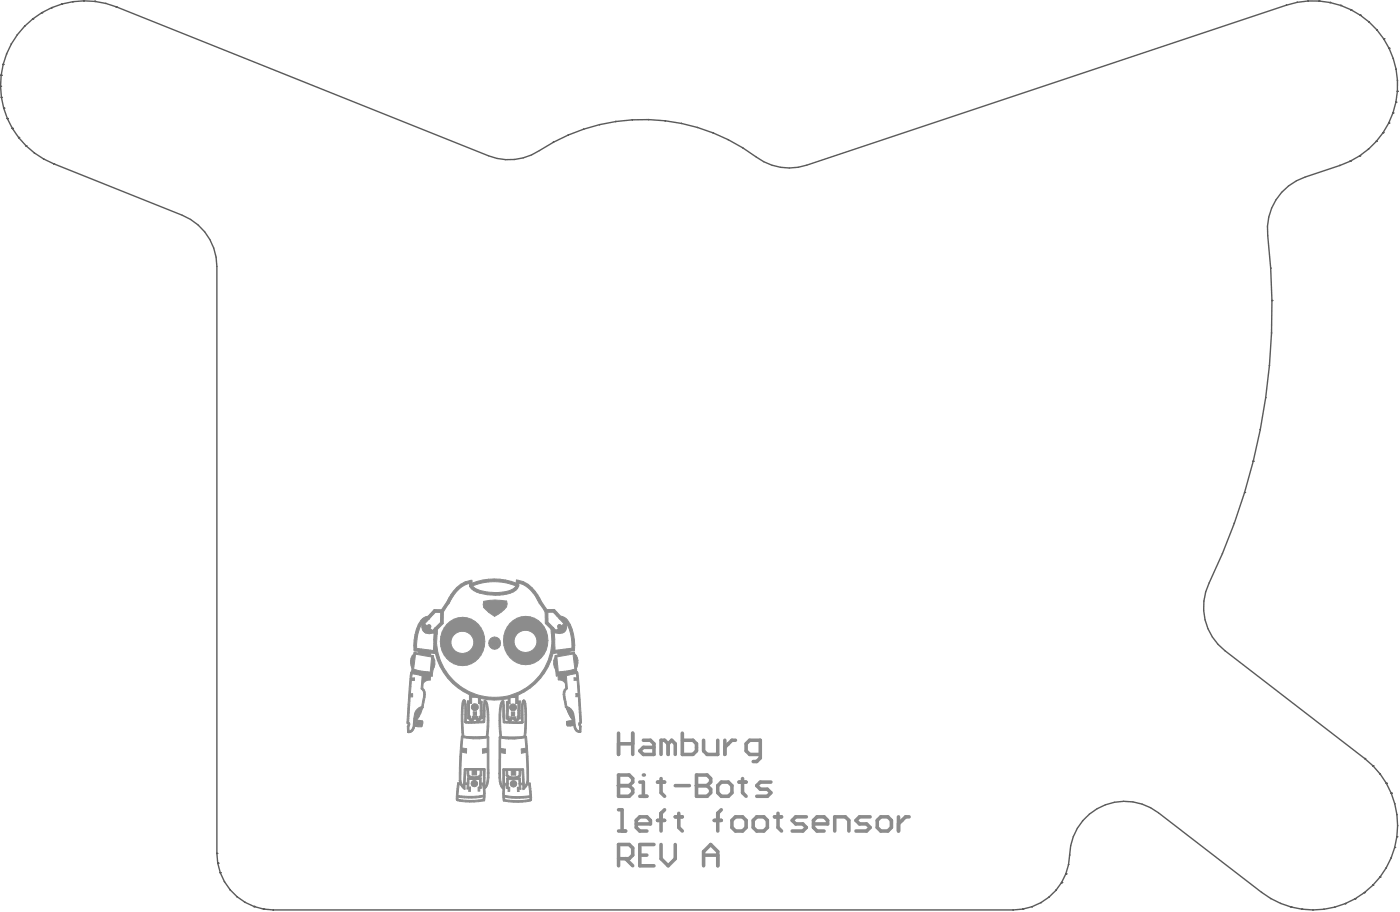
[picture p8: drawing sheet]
<svg xmlns="http://www.w3.org/2000/svg" width="334mm" height="217mm" viewBox="0 0 334 217" stroke-linecap="round" stroke-linejoin="round" font-family="sans-serif">
<path d="M333 199.4h.1" fill="none" stroke="#5a5a5a" stroke-width=".33"/>
<circle cx="333" cy="199.4" r=".17" fill="#5a5a5a"/>
<path d="M331.6 189l.9 2.5 .5 2.6M333.2 196.7l-.2 2.6" fill="none" stroke="#5a5a5a" stroke-width=".33"/>
<circle cx="331.6" cy="189" r=".17" fill="#5a5a5a"/>
<path d="M332 26.9h.1" fill="none" stroke="#5a5a5a" stroke-width=".33"/>
<g fill="#5a5a5a">
<circle cx="332" cy="26.9" r=".17"/>
<circle cx="332.8" cy="24.4" r=".17"/>
</g>
<path d="M332.8 24.4h.1M333.1 21.8l-.3 2.6" fill="none" stroke="#5a5a5a" stroke-width=".33"/>
<circle cx="333.1" cy="21.8" r=".17" fill="#5a5a5a"/>
<path d="M331.1 11.5h.1M332.1 14l.7 2.5M332.8 16.5l.3 2.6M332.8 16.5h.1M333.1 19.1h.1M333.1 21.8h.1" fill="none" stroke="#5a5a5a" stroke-width=".33"/>
<g fill="#5a5a5a">
<circle cx="331.1" cy="11.5" r=".17"/>
<circle cx="327.2" cy="210.9" r=".17"/>
</g>
<path d="M327.2 210.9h.1M329 209l-1.8 1.9M329 209h.1" fill="none" stroke="#5a5a5a" stroke-width=".33"/>
<circle cx="329" cy="209" r=".17" fill="#5a5a5a"/>
<path d="M327.2 211h.1M327.2 211l-1.9 1.7" fill="none" stroke="#5a5a5a" stroke-width=".33"/>
<circle cx="325.3" cy="212.7" r=".17" fill="#5a5a5a"/>
<path d="M325.3 212.7h.1" fill="none" stroke="#5a5a5a" stroke-width=".33"/>
<circle cx="330.5" cy="186.7" r=".17" fill="#5a5a5a"/>
<path d="M327.3 182.5l1.7 2M327.3 182.5h.1M329 184.5h.1M329 184.5l1.5 2.2" fill="none" stroke="#5a5a5a" stroke-width=".33"/>
<g fill="#5a5a5a">
<circle cx="327.3" cy="182.5" r=".17"/>
<circle cx="325.3" cy="180.8" r=".17"/>
</g>
<path d="M328.1 33.7h.1M325.3 180.7v.1" fill="none" stroke="#5a5a5a" stroke-width=".33"/>
<circle cx="328.1" cy="33.7" r=".17" fill="#5a5a5a"/>
<path d="M326.2 35.5h.1M328.1 33.7l-1.9 1.8M329.7 31.6h.1" fill="none" stroke="#5a5a5a" stroke-width=".33"/>
<g fill="#5a5a5a">
<circle cx="329.7" cy="31.6" r=".17"/>
<circle cx="329.8" cy="9.2" r=".17"/>
</g>
<path d="M326.4 5.3h.1M328.2 7.1h.1M328.2 7.1l1.6 2.1M329.8 9.2h.1" fill="none" stroke="#5a5a5a" stroke-width=".33"/>
<circle cx="323" cy="214.2" r=".17" fill="#5a5a5a"/>
<path d="M323 214.2h.1M323 214.2l-2.3 1.1" fill="none" stroke="#5a5a5a" stroke-width=".33"/>
<circle cx="320.7" cy="215.3" r=".17" fill="#5a5a5a"/>
<path d="M321.8 38.4l-2.4 1M320.7 215.3h.1" fill="none" stroke="#5a5a5a" stroke-width=".33"/>
<circle cx="321.8" cy="38.4" r=".17" fill="#5a5a5a"/>
<path d="M319.4 39.4h.1" fill="none" stroke="#5a5a5a" stroke-width=".33"/>
<circle cx="322" cy="2.3" r=".17" fill="#5a5a5a"/>
<path d="M319.6 1.3h.1M319.6 1.3l2.4 1M322 2.3h.1" fill="none" stroke="#5a5a5a" stroke-width=".33"/>
<circle cx="319.6" cy="1.3" r=".17" fill="#5a5a5a"/>
<path d="M315.6 216.7l-2.6 .1" fill="none" stroke="#5a5a5a" stroke-width=".33"/>
<circle cx="317.1" cy=".6" r=".17" fill="#5a5a5a"/>
<path d="M314.5 .2l2.6 .4M317.1 .6h.1" fill="none" stroke="#5a5a5a" stroke-width=".33"/>
<circle cx="314.5" cy=".2" r=".17" fill="#5a5a5a"/>
<path d="M311.8 .2h.1M311.8 .2h2.6M314.5 .2h.1M310.3 216.6h.1" fill="none" stroke="#5a5a5a" stroke-width=".33"/>
<circle cx="310.3" cy="216.6" r=".17" fill="#5a5a5a"/>
<path d="M307.8 216.1h.1M307.8 216.1l2.5 .5" fill="none" stroke="#5a5a5a" stroke-width=".33"/>
<circle cx="307.8" cy="216.1" r=".17" fill="#5a5a5a"/>
<path d="M306.7 1.2h.1M309.2 .6l-2.5 .6M309.2 .6h.1M309 43.1l-1.8 1.2-1.7 1.5M298.7 109.9h.1M300.7 212.6l2.2 1.5" fill="none" stroke="#5a5a5a" stroke-width=".33"/>
<circle cx="298.7" cy="109.9" r=".17" fill="#5a5a5a"/>
<path d="M303.1 79.3h.1M303.2 71.6h.1M301.7 94.7h.1M298.7 109.9h.1M300.4 102.4h.1" fill="none" stroke="#5a5a5a" stroke-width=".33"/>
<circle cx="303.2" cy="71.6" r=".17" fill="#5a5a5a"/>
<path d="M302.1 53.9l.1 2.3M303.1 49.6l-.7 2.1M302.9 63.9h.1M303.2 71.6h.1M296.7 117.4h.1M294.2 124.7h.1" fill="none" stroke="#5a5a5a" stroke-width=".33"/>
<circle cx="296.7" cy="117.4" r=".17" fill="#5a5a5a"/>
<path d="M287 143.2l-.1 2.3 .4 2.2M288 149.8l1 2M258.1 195.6l-1.3 1.8M261.5 192.7l-1.8 1.3M267.8 190.9l-2.2 .3-2.1 .6M272.2 191.6l2.1 .9 1.8 1.2M251.7 212.2h.1M253 210.3l-1.3 1.9" fill="none" stroke="#5a5a5a" stroke-width=".33"/>
<circle cx="253" cy="210.3" r=".17" fill="#5a5a5a"/>
<path d="M253 210.3h.1" fill="none" stroke="#5a5a5a" stroke-width=".33"/>
<circle cx="253.1" cy="210.3" r=".17" fill="#5a5a5a"/>
<path d="M251.7 212.2l-1.6 1.6M254.1 208.2h.1" fill="none" stroke="#5a5a5a" stroke-width=".33"/>
<circle cx="254.1" cy="208.2" r=".17" fill="#5a5a5a"/>
<path d="M254.7 206l-.6 2.2M254.7 206h.1M255 203.7l-.3 2.3" fill="none" stroke="#5a5a5a" stroke-width=".33"/>
<circle cx="254.1" cy="208.2" r=".17" fill="#5a5a5a"/>
<path d="M255.8 199.4l-.6 2.1M246 216h.1M246 216l-2.2 .6M254.1 208.2h.1M255 203.7h.1" fill="none" stroke="#5a5a5a" stroke-width=".33"/>
<circle cx="243.8" cy="216.6" r=".17" fill="#5a5a5a"/>
<g fill="none" stroke="#5a5a5a" stroke-width=".33">
<path d="M116.4 37.1l2.1 .7 2 .2M126.7 36.9l-2 .7-2 .4M131.9 33.9l-3.3 2M131.9 33.9h.1M135.5 32.2h.1M139.1 30.8l-3.6 1.4M142.9 29.7h.1M146.8 29l-3.8 .7M146.8 29h.1M150.7 28.6h.1M154.7 28.5l-4 .1M154.7 28.5h.1"/>
<path d="M158.6 28.8h.1M162.5 29.4h.1M162.5 29.4l3.8 1M177 35.2l3.3 2.2M62.8 216.6h.1M62.8 216.6l2.4 .2M65.2 216.8h.1M243.8 216.6h.1"/>
</g>
<circle cx="62.8" cy="216.6" r=".17" fill="#5a5a5a"/>
<path d="M54.9 212l1.6 1.7M56.5 213.7l1.9 1.3M62.8 216.6h.1" fill="none" stroke="#5a5a5a" stroke-width=".33"/>
<circle cx="52.5" cy="207.9" r=".17" fill="#5a5a5a"/>
<path d="M51.9 205.7l.6 2.2M52.5 207.9h.1" fill="none" stroke="#5a5a5a" stroke-width=".33"/>
<circle cx="51.9" cy="205.7" r=".17" fill="#5a5a5a"/>
<path d="M51.9 205.7h.1" fill="none" stroke="#5a5a5a" stroke-width=".33"/>
<circle cx="51.9" cy="205.7" r=".17" fill="#5a5a5a"/>
<path d="M51.7 203.4l.2 2.3" fill="none" stroke="#5a5a5a" stroke-width=".33"/>
<circle cx="51.7" cy="203.4" r=".17" fill="#5a5a5a"/>
<path d="M43.4 51.3l2 1M47.2 53.6l1.6 1.6 1.2 1.9 .9 2M51.5 61.3l.2 2.2M51.7 203.4h.1" fill="none" stroke="#5a5a5a" stroke-width=".33"/>
<circle cx="27.7" cy="1.6" r=".17" fill="#5a5a5a"/>
<path d="M22.6 .3h.1M22.7 .3l2.5 .5M27.7 1.6h.1" fill="none" stroke="#5a5a5a" stroke-width=".33"/>
<circle cx="22.6" cy=".3" r=".17" fill="#5a5a5a"/>
<path d="M14.8 .9h.1M17.4 .4h.1M17.4 .4l-2.6 .5M12.8 39h.1" fill="none" stroke="#5a5a5a" stroke-width=".33"/>
<circle cx="12.8" cy="39" r=".17" fill="#5a5a5a"/>
<path d="M8.2 36.5l2.2 1.4 2.4 1.1" fill="none" stroke="#5a5a5a" stroke-width=".33"/>
<circle cx="12.3" cy="1.8" r=".17" fill="#5a5a5a"/>
<path d="M10 3h.1M12.3 1.8l-2.3 1.2M12.3 1.8h.1" fill="none" stroke="#5a5a5a" stroke-width=".33"/>
<circle cx="10" cy="3" r=".17" fill="#5a5a5a"/>
<path d="M7.8 4.5h.1M10 3h.1M10 3l-2.2 1.5" fill="none" stroke="#5a5a5a" stroke-width=".33"/>
<circle cx="7.8" cy="4.5" r=".17" fill="#5a5a5a"/>
<path d="M7.8 4.5h.1" fill="none" stroke="#5a5a5a" stroke-width=".33"/>
<circle cx="6.2" cy="34.7" r=".17" fill="#5a5a5a"/>
<path d="M4.4 32.8h.1M6.2 34.7h.1" fill="none" stroke="#5a5a5a" stroke-width=".33"/>
<circle cx="4.4" cy="32.8" r=".17" fill="#5a5a5a"/>
<path d="M3 30.6l1.4 2.2" fill="none" stroke="#5a5a5a" stroke-width=".33"/>
<circle cx="3" cy="30.6" r=".17" fill="#5a5a5a"/>
<path d="M1.8 28.3l1.1 2.3M2.9 30.6h.1" fill="none" stroke="#5a5a5a" stroke-width=".33"/>
<circle cx="1.8" cy="28.3" r=".17" fill="#5a5a5a"/>
<path d="M1.8 28.3h.1" fill="none" stroke="#5a5a5a" stroke-width=".33"/>
<circle cx="1.8" cy="28.2" r=".17" fill="#5a5a5a"/>
<path d="M.9 25.8h.1M1.8 28.2h.1" fill="none" stroke="#5a5a5a" stroke-width=".33"/>
<circle cx=".9" cy="25.8" r=".17" fill="#5a5a5a"/>
<path d="M.3 23.2l.6 2.6M.3 23.2h.1M.9 25.8h.1" fill="none" stroke="#5a5a5a" stroke-width=".33"/>
<circle cx=".3" cy="23.2" r=".17" fill="#5a5a5a"/>
<path d="M.1 20.6l.2 2.6" fill="none" stroke="#5a5a5a" stroke-width=".33"/>
<circle cx=".1" cy="20.6" r=".17" fill="#5a5a5a"/>
<path d="M.1 20.6h.1" fill="none" stroke="#5a5a5a" stroke-width=".33"/>
<circle cx=".3" cy="17.9" r=".17" fill="#5a5a5a"/>
<path d="M.3 17.9h.1M.8 15.4l-.5 2.5" fill="none" stroke="#5a5a5a" stroke-width=".33"/>
<circle cx=".8" cy="15.4" r=".17" fill="#5a5a5a"/>
<path d="M.3 18h.1M.8 15.4h.1" fill="none" stroke="#5a5a5a" stroke-width=".33"/>
<circle cx=".3" cy="18" r=".17" fill="#5a5a5a"/>
<path d="M1.6 12.9l-.8 2.4M4.1 8.3l-1.4 2.2M5.8 6.3l-1.7 2M5.9 6.3h.1M332.5 201.9h.1" fill="none" stroke="#5a5a5a" stroke-width=".33"/>
<circle cx="332.5" cy="201.9" r=".17" fill="#5a5a5a"/>
<g fill="none" stroke="#5a5a5a" stroke-width=".33">
<path d="M.3 18l-.2 2.6M2.7 10.5l-1.1 2.3M326.4 5.3l1.8 1.8M331.1 11.5l1 2.5M333.1 19.1v2.6M.9 25.8l.9 2.4M4.4 32.8l1.8 1.9M170 31.7l3.6 1.6M184 39.4l2.1 .5 2.1 .1M192.3 39.4l-2 .5M329.7 31.6l-1.6 2.1M332.7 24.4l-.6 2.5"/>
<path d="M50.9 59.1l.6 2.2M302.2 56.2a149.9 149.9 0 0 1 .4 30.9M302.4 51.7l-.3 2.2M305.5 45.8l-1.3 1.8M51.7 63.5v139.8M302.6 87.1l-.9 7.6-1.3 7.7-1.7 7.5M302.6 87.1h.1M296.7 117.4l-2.5 7.3-2.8 7.2M288.2 138.9l-.8 2.1-.4 2.2M287.3 147.7l.7 2.1M259.7 194l-1.6 1.6M325.3 180.8l2 1.7"/>
<path d="M333 199.4l-.5 2.5M333 194.1l.2 2.6M52.5 208l1 2.1M248.1 215.1l-2 .9M254.1 208.2l-1 2.1M255.2 201.5l-.2 2.2M305.3 215.3l2.5 .8M320.7 215.3l-2.5 .8M331.6 204.4l-1.2 2.4-1.4 2.2M332.5 202l-.9 2.4"/>
</g>
<circle cx="331" cy="29.3" r=".17" fill="#5a5a5a"/>
<path d="M331 29.3l-1.3 2.3M331 29.3h.1M332 26.9l-1 2.4" fill="none" stroke="#5a5a5a" stroke-width=".33"/>
<circle cx="331" cy="29.3" r=".17" fill="#5a5a5a"/>
<path d="M329.8 9.2l1.3 2.3M331 29.3h.1M304.2 47.6l-1.1 2M311.1 42.2l-2.1 .9M302.9 214.1l2.4 1.2M310.4 216.6l2.6 .2M318.2 216.1l-2.6 .6M325.2 212.7l-2.1 1.4" fill="none" stroke="#5a5a5a" stroke-width=".33"/>
<circle cx="324.1" cy="37.1" r=".17" fill="#5a5a5a"/>
<path d="M324.3 3.7h.1M324.3 3.7l2.1 1.6M324.1 37.1l-2.3 1.3M324.1 37.1h.1M326.2 35.5l-2.1 1.6" fill="none" stroke="#5a5a5a" stroke-width=".33"/>
<circle cx="324.3" cy="3.6" r=".17" fill="#5a5a5a"/>
<g fill="none" stroke="#5a5a5a" stroke-width=".33">
<path d="M311.8 .2l-2.6 .4M317.1 .6l2.5 .7M322 2.3l2.3 1.3M122.7 38h-2.2M128.6 35.9l-1.9 1M142.9 29.7l-3.7 1.1M150.7 28.6l-3.9 .4M154.7 28.5l3.9 .3 3.9 .6M166.3 30.4l3.7 1.3M173.6 33.3l3.4 1.9M180.3 37.4l1.8 1.1 1.9 .9M289 151.8l1.4 1.8"/>
<path d="M256.8 197.4l-1 2M263.5 191.8l-2 .9M267.8 190.9l2.3 .2 2.1 .5M60.6 216l2.2 .6M243.8 216.6l-2.3 .2M250 213.8l-1.8 1.3"/>
</g>
<circle cx="60.6" cy="216" r=".17" fill="#5a5a5a"/>
<g fill="none" stroke="#5a5a5a" stroke-width=".33">
<path d="M.3 17.9v.1M.8 15.4h.1M.8 15.3v.1M1.6 12.8v.1M2.7 10.5h.1M4.2 8.3h-.1M5.9 6.3h-.1M7.8 4.5l-1.9 1.8M7.8 4.5h.1M10 3h.1M12.3 1.8h.1M14.8 .9l-2.5 .9"/>
<path d="M14.8 .9h.1M17.4 .4h.1M20 .2l-2.6 .2M20 .2h.1M20 .2l2.6 .1M22.6 .3h.1M25.2 .8l2.5 .8M27.7 1.6h.1M27.7 1.6l88.7 35.5M306.7 1.2l-114.4 38.2M306.7 1.2h.1M309.2 .6h.1"/>
<path d="M311.8 .2h.1M314.4 .2h.1M314.5 .2h.1M317.1 .6h.1M319.6 1.3h.1M322 2.3h.1M324.3 3.6v.1M326.4 5.3h.1M328.2 7.1h.1M329.8 9.2h.1M331.1 11.5h.1M332.1 14h.1"/>
<path d="M332.8 16.5h.1M333.1 19.1h.1M.1 20.6h.1M.3 23.2h.1M.9 25.8h.1M1.8 28.2h.1M1.8 28.2v.1M1.8 28.3h.1M2.9 30.6h.1M3 30.6h.1M4.4 32.8h.1M6.2 34.7h.1"/>
<path d="M6.2 34.7l2 1.8M10.4 37.9h.1M12.8 39h.1M12.8 39l30.6 12.3M131.9 33.9h.1M135.5 32.2l-3.6 1.7M135.5 32.2h.1M139.2 30.8h-.1M143 29.7h-.1M146.8 29h.1M150.7 28.6h.1M154.7 28.5h.1"/>
<path d="M158.6 28.8h.1M162.5 29.4h.1M166.3 30.4h.1M170 31.7h.1M173.6 33.3h.1M177 35.2h.1M190.3 39.9l-2.1 .1M319.4 39.4l-8.3 2.8M321.8 38.4h.1M324.1 37.1h.1M326.2 35.5h.1M328.1 33.7h.1"/>
<path d="M329.7 31.6h.1M331 29.3h.1M332 26.9h.1M332.1 26.9h-.1M332.8 24.4h.1M333.1 21.7v.1M45.4 52.3l1.8 1.3M302.9 63.9h.1M303.1 79.3h.1M303.2 71.6h.1M301.7 94.7h.1M302.6 87.1h.1"/>
<path d="M296.7 117.4h.1M298.7 109.9l-2 7.5M298.7 109.9h.1M300.4 102.4h.1M291.4 131.9l-3.2 7M291.4 131.9h.1M294.2 124.7h.1M290.4 153.6l1.6 1.5 33.3 25.6M276.1 193.7l24.6 18.9M325.3 180.7v.1M327.3 182.5h.1M329 184.5h.1"/>
<path d="M330.5 186.7h.1M330.5 186.7l1.1 2.3M331.6 189h.1M332.5 191.5h.1M333 199.3v.1M333 194.1h.1M333.2 196.7h.1M51.7 203.4h.1M51.9 205.7h.1M52.5 207.9h.1M52.5 207.9v.1M53.5 210.1h.1"/>
<path d="M53.5 210.1l1.4 1.9M56.5 213.7h.1M58.4 215l2.2 1M60.6 216h.1M62.8 216.6h.1M65.2 216.8h.1M65.2 216.8h176.3M241.5 216.8h.1M243.8 216.6h.1M246 216h.1M246.1 216h-.1M248.2 215.1h-.1"/>
<path d="M250.1 213.8h-.1M251.7 212.2h.1M253.1 210.3h-.1M254.1 208.2h.1M254.7 206h.1M255 203.7h.1M302.9 214.1h.1M305.3 215.3h.1M307.8 216.1h.1M310.3 216.6h.1M313 216.8h.1M315.6 216.7h.1"/>
<path d="M318.2 216.1h.1M320.7 215.3h.1M323.1 214.1l-.1 .1M325.3 212.7h-.1M327.2 210.9h.1M329 209h.1M330.4 206.8h.1M331.6 204.4h.1M332.5 201.9v.1M332.5 201.9h.1"/>
</g>
<g fill="#8c8c8c">
<path d="M135.1 168.7a2.66 2.66 0 0 1 1.5 2.9l-.8-1.2z"/>
<path d="M136.6 171.6l.1 .1z"/>
<path d="M135 168.5a2.78 2.78 0 0 1 1.8 2.9l.1 1.3-.1 .1v-1l-.6-2.1z"/>
<path d="M135.1 171.9l1.5-.1 .1 1-1.5 .1z"/>
<path d="M121.9 169.7h.8v.8h-.8z"/>
<path d="M115.3 143.3a13.7 13.7 0 0 1 5.5-.1l.1 .7-.2 .7a8.6 8.6 0 0 1-2.8 2.3l-1.4-1-1.2-1.1z"/>
<path d="M112.8 169.6h.8v.8h-.8z"/>
<path d="M99.7 169.3l.5-.4-.6 1.7-.6 .7 .3-1.1z"/>
<path d="M99 172l1.4 .1-.1 .7-1.4-.1z"/>
<path d="M116.5 153.2a1.45 1.45 0 0 1 2.9 0 1.45 1.45 0 0 1-2.9 0zM117 153.2a.95 .95 0 0 0 1.9 0 .95 .95 0 0 0-1.9 0z"/>
<path d="M121.6 148.6a5.3 5.3 0 0 1 5.9-1.2 5.3 5.3 0 0 1 3.1 5.2 5.2 5.2 0 0 1-3.6 5.5 5.2 5.2 0 0 1-6.1-2.3 6.1 6.1 0 0 1 .7-7.2zM122.6 152.9a2.7 2.7 0 0 0 5.4 0 2.7 2.7 0 0 0-5.4 0z"/>
<path d="M119.7 167h.3l.1 .1 .2 4.8 4 .1v-3.1a2.28 2.28 0 0 1 .3-2l.3-.1 .2 .1a26.3 26.3 0 0 1 .2 8.5l.1 .1a66.7 66.7 0 0 1 .5 10.9v.2h.5l.1 .7a7.6 7.6 0 0 1 .1 3.5 13 13 0 0 1-6.6-.1l-.1-2.7a4.3 4.3 0 0 1-1-3.8l.1-8.5 .2-.2a23.4 23.4 0 0 1 .3-8.2zM119.8 167.5l-.2 .6a27.9 27.9 0 0 0 0 7.4l2.5 .1 2.8-.2 .2-5.1-.2-3-.2 1.6v3.2l-.2 .2-.7 .1a9.9 9.9 0 0 1-3.8-.3zM119.3 175.9v2.4l1.2 .2-.1 1-1.1-.2v6l.4 1.9 .2 .2v-4.2h4.7l.2 .2 .2 4 .6-1.4-.2-6.7-1.1 .2v-1l1.1-.2-.2-2.5a15.7 15.7 0 0 1-5.3 .1zM121 183.6v1.1l.6 .3 1.4 .1 .7-.4v-1.1h-.8v1.1h-1v-1.1zM120.2 183.6l.1 3h.5v-1.2h.7l-.8-.6-.1-1.2zM124.1 183.6a1.36 1.36 0 0 1-.7 1.8h.6l.1 1.2h.5l-.1-3zM121.2 185.8l-.1 1.8h.4v.9h-.4v-.6h-.3v-.9h-.3l-.3 2.5 2.8 .3 3.3-.2-.3-2.6h-.3l-.2 .5-.8 .7-.1-1.2h-.5l.1 1h-.5v.6h-.3l-.1-1h.5l-.1-1.8zM120.2 189.9l.1 .6a15.3 15.3 0 0 0 6 0v-.5a20.3 20.3 0 0 1-6.1-.1z"/>
<path d="M106.5 148.8a5.3 5.3 0 0 1 6-1.2 5.3 5.3 0 0 1 3.1 5.3 5.2 5.2 0 0 1-3.6 5.4 5.2 5.2 0 0 1-6.1-2.2 6.1 6.1 0 0 1 .6-7.3zM107.5 153.1a2.7 2.7 0 0 0 5.4 0 2.7 2.7 0 0 0-5.4 0z"/>
<path d="M100.7 147.4l1.3-.5 1.5-1.6h1.8l1.3-1.9a9.8 9.8 0 0 1 4.3-4.8l1.6-.3v.7a14.5 14.5 0 0 1 10.6-.1v-.7a7.9 7.9 0 0 1 5.9 5.1l1.4 2 1.7-.1 1.5 1.6 .5 .1a3.8 3.8 0 0 1 2.3 3 12.3 12.3 0 0 1 .5 5.2l-1.1 .1 .1 .4 1-.2v.2a3.2 3.2 0 0 1 .5 3.7l.4 1.7 .4 4.6 .4 6.5-.3 .4 .2 .6-.1 1.4a1.35 1.35 0 0 1-1.5-1.7l-.3-2.7-.6-1-1-.6v.2l-.2-.1-.5-2.5a2.06 2.06 0 0 1 .6-2.2l-.1-1.1-.3-.3-.5-.4-.9-.1-.1-1-.4 .1-.2-1.6a3.2 3.2 0 0 1-.1-3.1v-.2l.7-.1-.1-.6-1.1 .2a14.6 14.6 0 0 1-8.3 9.9v1.4h.5v4.3h-.3a.61 .61 0 0 1-.6 .6 .61 .61 0 0 1-.7-.6h-.3a.56 .56 0 0 1-.5 .5 .56 .56 0 0 1-.6-.5h-.4v-.5l.1-3.6 .4-.1v-.6a15.9 15.9 0 0 1-6.6-.1v.7h.4l.1 4.1-.4 .1a.65 .65 0 0 1-.6 .5 .65 .65 0 0 1-.6-.5h-.4a.67 .67 0 0 1-.6 .5 .67 .67 0 0 1-.7-.6l-.2 .1v-4.3l.4-.1v-1.4a14.5 14.5 0 0 1-8.1-9.8l-1.1-.1-.1 .5 .7 .1v.2a3.2 3.2 0 0 1-.1 3.2l-.2 1.5h-.4v.9l-.9 .2-.6 .3-.2 .3-.1 1.2a3.2 3.2 0 0 1 .3 3.4l-.2 1.3h-.2l-.8 2.1-.6 .8 1.3 .2a1.14 1.14 0 0 1-.2 1.4l-1.5-.1a1.48 1.48 0 0 1-1.7 1.4l-.1-1.4 .2-.6-.3-.2 .4-6.7 .4-4.5 .4-1.8a3.2 3.2 0 0 1 .5-3.7v-.2l1.1 .2v-.4l-1.1-.1a10.5 10.5 0 0 1 2-7.7zM112.6 139.6l.8 .6 1.2 .5a13.4 13.4 0 0 0 6.1 .2l1.3-.4 1-.9a13.8 13.8 0 0 0-10.4 0zM109.2 140.5l-1.2 1.6-2.3 3.7-.1 2.8-1.3 1.4-.1 1.1a13.3 13.3 0 0 0 5.8 12.6 14.1 14.1 0 0 0 9.5 2.4l2.2-.4a13.8 13.8 0 0 0 9.6-10.4 11.2 11.2 0 0 0 .1-4.4v-1l-1.4-1.4v-2.7l-1.5-2.1a7.8 7.8 0 0 0-4.8-4.8 2.23 2.23 0 0 1-2.1 2.4 12.7 12.7 0 0 1-8.7-.6 1.56 1.56 0 0 1-1-1.7l-1 .3zM130.6 145.9v2.4l1.9 1.9 .7-.5a.45 .45 0 0 1-.2-.5 .45 .45 0 0 1 .4-.4l.4 .3 .6-.5-2.5-2.7zM103.8 145.9l-2.6 2.7 .6 .6 .4-.3a.46 .46 0 0 1 .5 .3 .46 .46 0 0 1-.2 .5l.6 .5 1.9-1.9 .1-2.4zM100.6 148.6a11 11 0 0 0-1.3 5.9l4 .5 .2-4.2a2.26 2.26 0 0 1-2.5-.3 2.56 2.56 0 0 1-.4-1.9zM132.1 150.7l.2 4.3 4-.5a12.3 12.3 0 0 0-.5-4.4l-.8-1.6a2.1 2.1 0 0 1-.9 2.3 1.92 1.92 0 0 1-2-.1zM132.7 156.5l.4 3.6 2.3-.3 1.6-.4-.4-3.6zM99 155.9l-.4 3.6 1.6 .4 2.4 .3 .3-3.6zM135 161l.2 3-.4 .5-.2 .9 .5 2.9a2.83 2.83 0 0 1 1.9 3.1l.2 1.9 .4 .6 .5 .3 .1-1.1a.82 .82 0 0 1 0-1.1l-.3-6h-.6v-.7h.5l-.2-3.2h-.7v-.6h.6l-.1-1zM98.3 160.5l-.2 1h.7v.6h-.7l-.3 3.2h.6v.7h-.6l-.4 6.1a.71 .71 0 0 1 .1 1.1v1l.8-.5 .3-1.3a4 4 0 0 1 1.3-3.7l.6-.3 .5-2.4v-1l-.6-.8 .2-3.1zM112.4 166.1v1.5h-.5v3h.3l.1 .7h.2l.1-.6h1.2v.4l.3 .1 .1-.5h.3v-3l-.4-.1v-1.3zM121.6 166.3v1.4h-.4l-.1 3h.3l.1 .6 .2-.1 .1-.4h1l.3 .6 .2-.2v-.5l.1-.1 .1-3h-.6v-1.4zM99.7 169.3l-.5 .9-.2 1.2 .6-.8 .7-1.7zM99 172l-.1 .7 1.4 .1 .1-.7z"/>
<path d="M110.4 166.9l.2-.1 .3 .1a2.28 2.28 0 0 1 .3 2v3l4-.1 .2-4.7 .1-.2 .3 .1a2.96 2.96 0 0 1 .6 2l.1 2.6-.2 3.8 .2 .2 .1 8.6a5 5 0 0 1-1 3.7l-.1 2.8a11.6 11.6 0 0 1-6.7-.1l.3-4.1h.5v-6.3l.4-4.7 .2-.1a35.2 35.2 0 0 1 0-8.2zM110.6 167.2v.2a33.1 33.1 0 0 0 0 7.9l2.8 .3 2.3-.1 .2-.1 .1-1.1a15.9 15.9 0 0 0-.3-6.9l-.2 4.6a10.4 10.4 0 0 1-4.4 .3l-.3-.3v-3.1zM110.3 175.8l-.2 2.4 1.1 .2v1l-1.1-.2-.2 6.8 .6 1.4 .2-4.1 .1-.2 4.8 .1v4.2l.2-.3 .4-1.8v-6l-1.2 .2v-1l1.1-.2v-2.5a17.1 17.1 0 0 1-5.8 0zM111.7 183.5l.1 1.3 1.1 .3a1.8 1.8 0 0 0 1.5-.5l.1-1.1h-.9v1.1h-1v-1.1zM114.9 183.5l-.1 1.2-.8 .6h.7v1.3h.5l.1-3.1zM111 183.5l-.1 3 .5 .1v-1.3h.7a1.08 1.08 0 0 1-.8-1.4l.1-.4zM109.4 186.9l-.2 2.7a19.6 19.6 0 0 0 6.1-.1l-.3-2.5h-.3v.8l-.3 .1v.6h-.4v-.9l.3-.1v-1.8h-2.5l-.1 1.9 .4-.1v1.1l-.3-.1v-.5h-.5l.1-1.1h-.5l-.1 1.2-.6-.4-.5-.8zM109.1 190l.1 .4a16.2 16.2 0 0 0 6 .1v-.6a19.1 19.1 0 0 1-6.1 .1z"/>
<circle cx="122.4" cy="186.8" r=".75"/>
<circle cx="117.9" cy="153.2" r=".91"/>
<circle cx="113.1" cy="186.7" r=".75"/>
<circle cx="122.3" cy="168.6" r=".81"/>
<circle cx="113.2" cy="168.5" r=".81"/>
</g>
<g fill="none" stroke="#8c8c8c" stroke-width=".24">
<path d="M112.6 139.6a13.8 13.8 0 0 1 10.4 0 3.8 3.8 0 0 1-3.1 1.5 10.7 10.7 0 0 1-7-1.2zM123.6 139.7a4 4 0 0 1-3.7 2 12.1 12.1 0 0 1-7-1 1.57 1.57 0 0 1-1-1.7 8.2 8.2 0 0 0-4.8 4.7l-1.4 2.1-.1 2.8-1.3 1.4-.1 1.1a13.7 13.7 0 0 0 14.2 15.1 13.7 13.7 0 0 0 13-16.3M123.6 139.6l.1-.7a8.3 8.3 0 0 1 4.8 4.8l1.4 2.1 .1 2.7 1.4 1.4M123.6 139.6h.1M99.1 155.9l3.8 .7-.3 3.6-2.4-.3-1.6-.4zM100.6 148.6a1.91 1.91 0 0 0 .6 2 1.91 1.91 0 0 0 2.1 .2h.2l-.2 4.2-4-.5a11 11 0 0 1 1.3-5.9zM103.1 150.2h.1M103.3 156.4v-.2l-.7-.1 .1-.5 1.1 .1a14.4 14.4 0 0 0 8.1 9.8v1.4l-.5 .1 .1 4.3 .2-.1M103.3 156.4a3.2 3.2 0 0 1-.1 3.2l-.2 1.5h-.4v.9a1.86 1.86 0 0 0-1.7 .8l-.1 1.2a3.2 3.2 0 0 1 .3 3.4l-.2 1.3h-.2l-.8 2.1-.6 .8 1.3 .2a1.14 1.14 0 0 1-.2 1.4l-1.5-.1a1.44 1.44 0 0 1-1.7 1.4l-.1-1.4 .2-.6-.3-.2 .9-12.1M103.3 156.4h.1M103.7 149.6l-.6 .6M103.7 149.6l1.3-1.3v-2.4h-1.2l-2.6 2.7 .6 .6 .4-.3 .4 .1 .1 .3-.2 .4 .6 .5"/>
<path d="M103.7 149.6h.1M106.5 148.8a5.3 5.3 0 0 1 6-1.2 5.3 5.3 0 0 1 3.1 5.3 5.3 5.3 0 0 1-3.6 5.4 5.3 5.3 0 0 1-6.1-2.2 6.1 6.1 0 0 1 .6-7.3zM115.3 143.3a13.8 13.8 0 0 1 5.5-.1l.1 .7-.2 .7a8.6 8.6 0 0 1-2.8 2.3l-1.4-1-1.2-1.1zM121.6 148.6a5.3 5.3 0 0 1 5.9-1.2 5.3 5.3 0 0 1 3.1 5.2 5.3 5.3 0 0 1-3.6 5.5 5.3 5.3 0 0 1-6.1-2.3 6.1 6.1 0 0 1 .7-7.2zM131.4 149.9h.1M131.9 149.5l-1.3-1.2v-2.4h1.3l2.5 2.7-.6 .5-.4-.3-.3 .1-.2 .4 .3 .4-.6 .5M131.9 149.5l.6 .7M131.9 149.6h.1M132.1 150.7a2.13 2.13 0 0 0 2.8-.5l.2-.7v-1a11 11 0 0 1 1.2 6l-4 .5zM132.3 156.4a3.2 3.2 0 0 0 .1 3.1l.2 1.6 .4-.1 .1 1a1.85 1.85 0 0 1 1.7 .8l.1 1.1a3.2 3.2 0 0 0-.3 3.4l.3 1.4a2.41 2.41 0 0 1 1.7 2.7 3.2 3.2 0 0 0 1 3l.7 .1 .2-.1-.1-2.1M132.3 156.4v-.2l.7-.1-.1-.5-1.1 .1a14.6 14.6 0 0 1-8.3 9.9v1.4h.5v2.3M132.3 156.4h.1"/>
<path d="M132.5 150.2h.1M132.7 156.5l3.9-.7 .4 3.6-1.6 .4-2.3 .3zM98 160.2l.1-.1 .1-.5a4.9 4.9 0 0 1 0-3.3l.5-.5v-.4l1.1 .2v-.4l-1.1-.1a10.5 10.5 0 0 1 2-7.7l1.3-.5 1.5-1.6h1.8l1.4-2.3a7.7 7.7 0 0 1 5.8-4.7v.6a14.4 14.4 0 0 1 10.5 0l.1-.7a7.9 7.9 0 0 1 5.9 5.1l1.4 2 1.7-.1 1.5 1.6a2.79 2.79 0 0 1 2.3 2 12.1 12.1 0 0 1 1 6.3l-1.1 .1 .1 .4 1-.2v.2a3.2 3.2 0 0 1 .5 3.7l.1 .8 .3 .4 .3 3 .5 8.6-.1 .2M98 160.2h-.1M98.3 160.5l2.3 .6-.2 3.1a1.5 1.5 0 0 1 .6 1.8l-.5 2.4-.6 .3a2.73 2.73 0 0 0-1.3 2.5l-.1 1.5a1.25 1.25 0 0 1-1 1.5l.2-1.8-.3-.3 .4-6.1h.6v-.7h-.6l.3-3.2h.7v-.6h-.7zM98.6 172.4h.1M99 172l1.4 .1-.1 .7-1.4-.1zM99.7 169.3l.6-.4-.7 1.7-.6 .7 .2-1.1zM100.3 168.9h-.1M110.2 175.4l-.2 .1-.4 4.7-.1 5.8M110.2 175.4h.1M110.3 175.8l.9 .1a16.1 16.1 0 0 0 4.9-.1v2.5l-1.1 .2v1l1.1-.2 .1 6-.4 1.8-.2 .3v-4.2l-4.8-.1-.1 .2-.2 4.1-.6-1.4 .2-6.8 1.1 .2v-1l-1.1-.2z"/>
<path d="M110.6 166.7l-.2 .2a26.3 26.3 0 0 0-.2 8.5M110.6 166.7h.1M110.6 167.2a27.4 27.4 0 0 0 0 8.1 19.3 19.3 0 0 0 5.3 .1 20.7 20.7 0 0 0-.2-8M110.6 167.2h.1M110.6 167.2l.2 1.7v3.1M110.6 166.7l.4 .3M110.8 172h.1M111 167v.1M111 167.1l.2 1.8v3l1.2 .1 2.8-.2 .2-4.8 .1-.1 .3 .1a2.96 2.96 0 0 1 .6 2l.1 2.6-.2 3.8 .2 .2 .1 8.6M111.7 171.2h.1M111.7 171.2l.2 .4 .5 .2M111.9 170.6h.1"/>
<path d="M112.4 171.8h.1M112.8 169.6h.8v.8h-.8zM113.5 166.2l-1.1-.1v1.5h-.5v3M113.5 166.2h.1M113.5 166.2l.6 .1v1.3l.4 .1v1.7M114.5 169.4v1.3h-.3l-.1 .5-.3-.1v-.4h-1.2v.5l-.2 .1-.2-.1v-.6h-.3M114.5 169.4h.1M115 169.3l-.1-2.2h-.4v-.7a15.7 15.7 0 0 0 6.6 .1v.6l-.4 .1-.1 4.1h.4M115 169.3h.1M115 169.3v2h-.3a.7 .7 0 0 1-.7 .5 .7 .7 0 0 1-.6-.5h-.4l-.2 .4-.4 .1M115.7 167.4l-.2 4.7-3.8 .2h-.8l-.1-.3M115.7 167.4h.1"/>
<path d="M119.4 175.9h.5a14.6 14.6 0 0 0 5.2-.1l.3 2.5-1.2 .2 .1 1 1.1-.2 .2 6.7-.6 1.4-.2-4-.2-.2h-4.7v4.2l-.2-.2-.4-1.9v-6l1.1 .2 .1-1-1.2-.2zM119.6 175.5h.1M119.8 167.5a20.7 20.7 0 0 0-.2 8M119.8 167.5l.2 4.7 3.8 .2 .7-.1 .2-.2M119.8 167.5h.1M121 171.3h.1M121 171.3l.3 .5a.56 .56 0 0 0 .8-.5h.3l.3 .4 .4 .2M121.2 169.4l-.1 1.3h.3v.5h.3l.1-.4h1l.3 .6 .2-.2v-.5l.1-.1M121.2 169.4h.1M121.9 169.7h.8v.8h-.8zM121.9 166.2l-.3 .1v1.4h-.4v1.7M121.9 166.2h1v1.4h.6l-.1 3"/>
<path d="M121.9 166.2h.1M123.1 171.9h.1M123.4 170.6h.1M124 169.3h.1M124 169.3v2h-.3l-.3 .4-.3 .2M124.3 172l-4-.1-.2-4.8-.1-.1h-.3a2.95 2.95 0 0 0-.7 2.1l-.1 2.6 .3 3.8-.2 .2-.1 8.5M124.3 172h.1M124.5 167.1l-.2 1.8v3.1M124.5 167.1l.3-.3 .3 .1a26.3 26.3 0 0 1 .2 8.5M124.5 167.1h.1M124.7 172.1h.1M124.9 167.3l-.2 1.6v3.2"/>
<path d="M124.9 167.3a27.5 27.5 0 0 1 0 8.1 19.5 19.5 0 0 1-5.3 .1M124.9 167.3h.1M125.3 175.4l.2 .2 .4 4.7 .1 5.7M125.3 175.4h.1M135 168.5a2.78 2.78 0 0 1 1.8 2.9l.1 1.3-1.7 .2-.1-1 1.7-.1a7.7 7.7 0 0 1-1.8-3.3zM135 161l2.4-.5 .1 1h-.7v.6h.8l.1 1.5 .1 1.7h-.5v.7h.6l.3 6-.2 .4 .1 1.8-.3-.1a1.54 1.54 0 0 1-.7-1.4 5.4 5.4 0 0 0-.9-3.7l-1.1-.7-.2-1.1a2.76 2.76 0 0 1 .3-3zM138.5 172.3h-.1M109.2 190a18.9 18.9 0 0 0 6-.1v.6a10.8 10.8 0 0 1-6-.2zM109.5 186h.1M110.5 187.9h.1M110.8 187.8h.1M111 183.5h.4a1.37 1.37 0 0 0 .7 1.8h-.7v1.2h-.5z"/>
<path d="M111.7 183.5h.8v1.2h1.1v-1.2h.9l-.1 1.1a2.18 2.18 0 0 1-2.6 .1zM114.6 187.8l-.2 .1v.6h-.4v-.9l.3-.1v-1.8h-2.5l-.1 1.9 .5-.1-.1 1.1-.4-.1 .1-.5h-.5l.1-1.1h-.5l-.1 1.2-.3-.2M114.6 187.8h.1M114.6 187.8h.1v-.8h.3l.3 2.5a18.8 18.8 0 0 1-6.1 .1l.2-2.7h.3l.8 1M114.9 183.5h.4l-.1 3.1h-.5v-1.3h-.7l.8-.6zM115.2 186.6h.1M116.2 184.2h.1M116.6 184.2a4.3 4.3 0 0 1-1 3.7l-.1 2.8a11.6 11.6 0 0 1-6.7-.1l.3-4.1h.5l-.1-.5M116.6 184.2h.1M118.9 184.2a4.3 4.3 0 0 0 1 3.8l.1 2.7a11.5 11.5 0 0 0 6.7 0l-.3-4.1h-.5l.1-.5M118.9 184.2h.1M119.3 184.3h.1"/>
<path d="M120.2 183.6h.4l.1 1.2 .8 .6h-.7v1.2h-.5zM120.2 189.9a19 19 0 0 0 6.1 .1v.5a14.2 14.2 0 0 1-6 0zM121 183.6h.9v1.1h1v-1.1h.8v1.1a2.17 2.17 0 0 1-2.7 0zM121.2 186.6h.1M123.9 188h.1M124.1 183.6h.4l.1 3h-.5l-.1-1.2h-.6l.1-.1a1.4 1.4 0 0 0 .6-1.7zM124.2 188.1h.1M124.6 187.8h.1M124.9 188l-.2 .2-.1-1.2h-.5l.1 1.1M124.9 188h.1M125 187.9l-.1 .1M125 187.9l.8-.9h.2l.3 2.6a18.8 18.8 0 0 1-6.1-.1l.3-2.5h.3v.9h.3v.6h.4v-.9h-.3v-1.8h2.5l.1 1.8h-.5l.1 1h.3v-.6l.5 .1"/>
<path d="M125 187.9h.1M126 186v.1"/>
<circle cx="110.2" cy="153.1" r="2.69"/>
<circle cx="117.9" cy="153.2" r="1.44"/>
<circle cx="117.9" cy="153.2" r=".93"/>
<circle cx="125.3" cy="152.9" r="2.69"/>
<circle cx="113.2" cy="168.5" r=".82"/>
<circle cx="122.3" cy="168.5" r=".82"/>
<circle cx="113.1" cy="186.7" r=".76"/>
<circle cx="122.4" cy="186.8" r=".76"/>
</g>
<g fill="none" stroke="#8c8c8c" stroke-width=".84">
<path d="M147.4 174.7v5.1M147.4 177.2h3.4M150.8 174.7v5.1M153.4 176.4h1.6l.9 .8v2.6h-2.5l-.9-.9 .9-.8h2.5M159.3 177.2l-.9-.8h-.8v3.4M159.3 177.2l.8-.8 .9 .8v2.6M159.3 177.2v2.6M162.7 174.7v5.1h2.5l.8-.9v-1.7l-.8-.8h-2.5M167.7 176.4v2.5l.9 .9h2.5v-3.4M172.8 176.4v3.4M175.3 176.4h-.8l-1.7 1.7M181.2 179.8h-2.5l-.8-.9v-1.7l.8-.8h2.5v4.2l-.8 .9h-.9"/>
<path d="M147.4 198h1.7M147.4 192.9h.9v5.1M147.4 184.7v5h2.6l.8-.8v-.9l-.8-.8h-2.6M151.7 196.3h3.3v-.8l-.8-.9h-1.7l-.8 .9v1.7l.8 .8h1.7M156.7 195.5h1.7M158.4 192.9l-.8 .9v4.2M161 194.6h1.7M161.8 193.8v3.4l.9 .8M170.3 195.5h1.6M171.9 192.9l-.8 .9v4.2M175.3 194.6h1.7l.9 .9v1.7l-.9 .8h-1.7l-.8-.8v-1.7zM180.4 194.6h1.7l.8 .9v1.7l-.8 .8h-1.7l-.9-.8v-1.7z"/>
<path d="M184.6 194.6h1.7M185.5 193.8v3.4l.8 .8M192.2 194.6h-2.5l-.9 .9 .9 .8h1.7l.8 .9-.8 .8h-2.6M193.9 196.3h3.4v-.8l-.9-.9h-1.6l-.9 .9v1.7l.9 .8h1.6M199 198v-3.4h2.5l.9 .9v2.5M207.4 194.6h-2.5l-.9 .9 .9 .8h1.7l.8 .9-.8 .8h-2.6M210 194.6h1.6l.9 .9v1.7l-.9 .8h-1.6l-.9-.8v-1.7zM214.2 194.6v3.4M216.7 194.6h-.8l-1.7 1.7M147.4 204.6h2.6l.8-.8v-1.7l-.8-.9h-2.6v5.1M149.1 204.6l1.7 1.7M152.5 203.8h1.7"/>
<path d="M155.9 201.2h-3.4v5.1h3.4M157.6 201.2v3.4l1.7 1.7 1.7-1.7v-3.4M167.7 206.3v-3.4l1.7-1.7 1.7 1.7v3.4M167.7 203.8h3.4"/>
</g>
<circle cx="147.4" cy="187.2" r=".42" fill="#8c8c8c"/>
<path d="M147.4 184.7h2.6l.8 .8v.9l-.8 .8h-2.6M152.5 189.7h1.7M152.5 186.4h.9v3.3" fill="none" stroke="#8c8c8c" stroke-width=".84"/>
<circle cx="153.4" cy="184.7" r=".42" fill="#8c8c8c"/>
<path d="M156.7 186.4h1.7M157.6 185.5v3.4l.8 .8M161 187.2h3.3M166 184.7v5h2.6l.8-.8v-.9l-.8-.8h-2.6" fill="none" stroke="#8c8c8c" stroke-width=".84"/>
<circle cx="166" cy="187.2" r=".42" fill="#8c8c8c"/>
<path d="M166 184.7h2.6l.8 .8v.9l-.8 .8h-2.6M171.9 186.4h1.7l.9 .8v1.7l-.9 .8h-1.7l-.8-.8v-1.7zM176.2 186.4h1.7M177 185.5v3.4l.9 .8M183.8 186.4h-2.6l-.8 .8 .8 .8h1.7l.9 .9-.9 .8h-2.5" fill="none" stroke="#8c8c8c" stroke-width=".84"/>
</svg>
